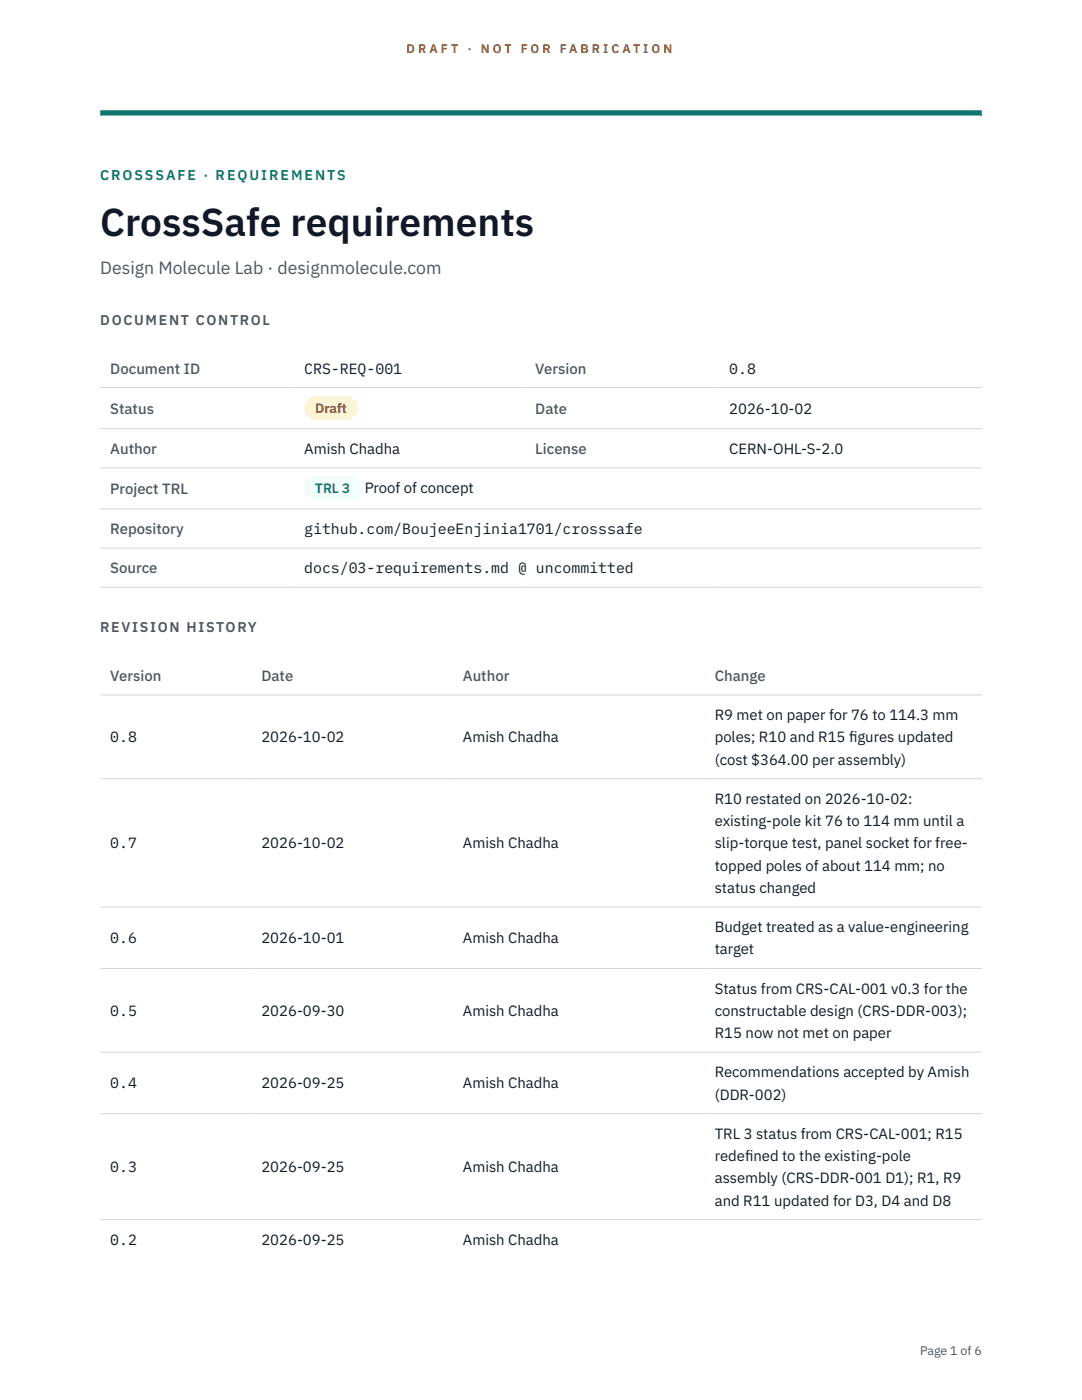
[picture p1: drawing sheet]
<svg xmlns="http://www.w3.org/2000/svg" width="216mm" height="279mm" viewBox="0 0 216 279" stroke-linecap="round" stroke-linejoin="round" font-family="sans-serif">
<defs><g id="words">
<text font-size="7.8" fill="#111827" x="20" y="47.1">CrossSafe requirements</text>
<text font-size="3.5" fill="#4b5563" x="20" y="54.6">Design Molecule Lab · designmolecule.com</text>
<g font-size="3" fill="#4b5563">
<text x="22" y="74.5">Document ID</text>
<text x="106.8" y="74.5">Version</text>
<text x="22" y="82.6">Status</text>
<text x="106.8" y="82.6">Date</text>
<text x="22" y="90.6">Author</text>
<text x="106.8" y="90.6">License</text>
<text x="22" y="98.6">Project TRL</text>
<text x="22" y="106.6">Repository</text>
<text x="22" y="114.4">Source</text>
<text x="22" y="135.9">Version</text>
<text x="52.2" y="135.9">Date</text>
<text x="92.4" y="135.9">Author</text>
<text x="142.6" y="135.9">Change</text>
</g>
<g font-size="3" fill="#111827">
<text x="60.7" y="74.5">CRS-REQ-001</text>
<text x="145.5" y="74.5">0.8</text>
<text x="145.5" y="82.6">2026-10-02</text>
<text x="60.7" y="90.6">Amish Chadha</text>
<text x="145.5" y="90.6">CERN-OHL-S-2.0</text>
<text x="72.8" y="98.5">Proof of concept</text>
<text x="60.7" y="106.6">github.com/BoujeeEnjinia1701/crosssafe</text>
<text x="60.7" y="114.4">docs/03-requirements.md @ uncommitted</text>
<text x="142.6" y="143.7">R9 met on paper for 76 to 114.3 mm</text>
<text x="22" y="148.2">0.8</text>
<text x="52.2" y="148.2">2026-10-02</text>
<text x="92.4" y="148.2">Amish Chadha</text>
<text x="142.6" y="148.2">poles; R10 and R15 f</text>
<text x="169.4" y="148.2">igures updated</text>
<text x="142.6" y="152.6">(cost $364.00 per assembly)</text>
<text x="142.6" y="160.4">R10 restated on 2026-10-02:</text>
<text x="142.6" y="164.9">existing-pole kit 76 to 114 mm until a</text>
<text x="22" y="169.3">0.7</text>
<text x="52.2" y="169.3">2026-10-02</text>
<text x="92.4" y="169.3">Amish Chadha</text>
<text x="142.6" y="169.3">slip-torque test, panel socket for free-</text>
<text x="142.6" y="173.8">topped poles of about 114 mm; no</text>
<text x="142.6" y="178.2">status changed</text>
<text x="22" y="188.3">0.6</text>
<text x="52.2" y="188.3">2026-10-01</text>
<text x="92.4" y="188.3">Amish Chadha</text>
<text x="142.6" y="186">Budget treated as a value-engineering</text>
<text x="142.6" y="190.5">target</text>
<text x="22" y="202.7">0.5</text>
<text x="52.2" y="202.7">2026-09-30</text>
<text x="92.4" y="202.7">Amish Chadha</text>
<text x="142.6" y="198.3">Status from CRS-CAL-001 v0.3 for the</text>
<text x="142.6" y="202.7">constructable design (CRS-DDR-003);</text>
<text x="142.6" y="207.2">R15 now not met on paper</text>
<text x="142.6" y="215">Recommendations accepted by Amish</text>
<text x="22" y="217.2">0.4</text>
<text x="52.2" y="217.2">2026-09-25</text>
<text x="92.4" y="217.2">Amish Chadha</text>
<text x="142.6" y="219.5">(DDR-002)</text>
<text x="142.6" y="227.3">TRL 3 status from CRS-CAL-001; R15</text>
<text x="22" y="233.9">0.3</text>
<text x="52.2" y="233.9">2026-09-25</text>
<text x="92.4" y="233.9">Amish Chadha</text>
<text x="142.6" y="231.7">redef</text>
<text x="148.7" y="231.7">ined to the existing-pole</text>
<text x="142.6" y="236.2">assembly (CRS-DDR-001 D1); R1, R9</text>
<text x="142.6" y="240.6">and R11 updated for D3, D4 and D8</text>
<text x="22" y="248.4">0.2</text>
<text x="52.2" y="248.4">2026-09-25</text>
<text x="92.4" y="248.4">Amish Chadha</text>
</g>
<text font-size="2.8" fill="#0f766e" x="20" y="36">CROSSSAFE · REQUIREMENTS</text>
<g font-size="2.8" fill="#4b5563">
<text x="20" y="64.8">DOCUMENT CONTROL</text>
<text x="20" y="126.2">REVISION HISTORY</text>
</g>
<text font-size="2.7" fill="#92400e" x="62.9" y="82.5">Draft</text>
<text font-size="2.7" fill="#0f766e" x="62.9" y="98.5">TRL 3</text>
<g font-size="2.5" fill="#b45309">
<text x="81.1" y="10.5">D R A F T</text>
<text x="93.3" y="10.5">·</text>
<text x="95.9" y="10.5">N O T</text>
<text x="103.9" y="10.5">F O R</text>
<text x="111.7" y="10.5">F A B R I C A T I O N</text>
</g>
<text font-size="2.5" fill="#4b5563" x="183.6" y="270.3">Page 1 of 6</text>
</g></defs>
<path d="M20 23.1h175.9zM20 22h175.9v1.1h-175.9z" fill-rule="evenodd" fill="#0f766e"/>
<g fill="none" stroke="#d1d5db" stroke-width=".2">
<path d="M20 77.3h175.9M20 85.5h175.9M20 93.4h175.9M20 101.6h175.9M20 109.4h175.9M20 117.2h175.9M20 138.7h175.9M20 155.4h175.9M20 181h175.9M20 193.3h175.9M20 210h175.9M20 222.3h175.9"/>
<path d="M20 243.4h175.9"/>
</g>
<path d="M60.7 79h10.7v4.9h-10.7z" fill="#fef3c7"/>
<path d="M60.7 95.1h11.4v4.8h-11.4z" fill="#f0fdfa"/>
<use href="#words"/>
</svg>
